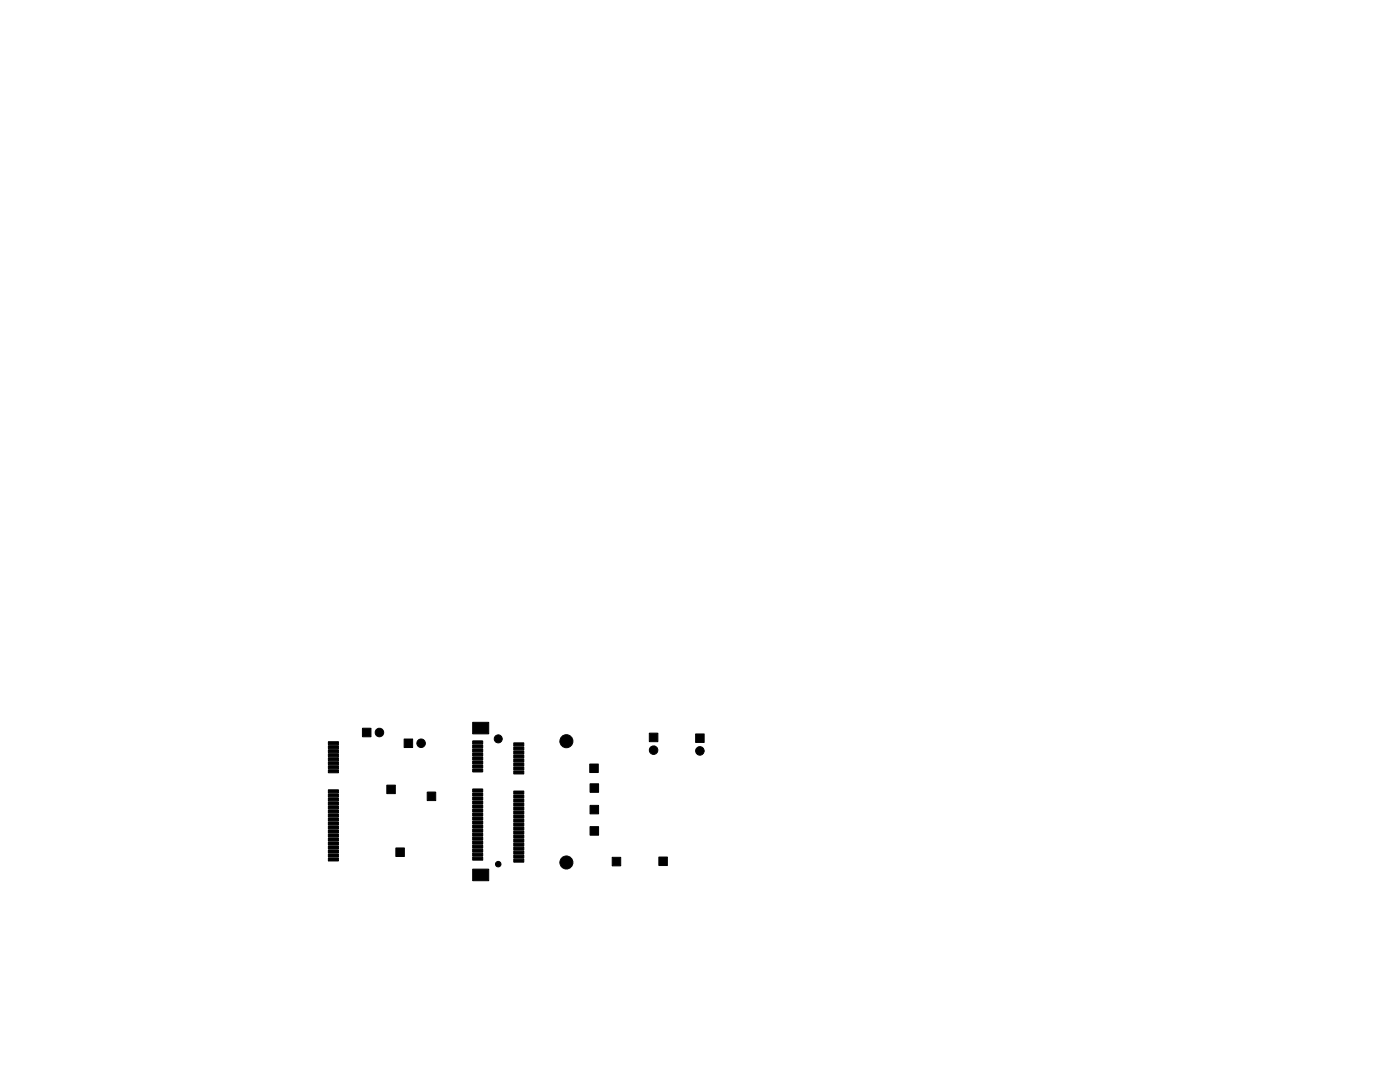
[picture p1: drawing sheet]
<svg xmlns="http://www.w3.org/2000/svg" width="279mm" height="216mm" viewBox="0 0 279 216" stroke-linecap="round" stroke-linejoin="round" font-family="sans-serif">
<g fill="#000" stroke="#000" stroke-width=".2">
<path d="M65.5 148h2v.6h-2zM65.5 148.8h2v.6h-2zM65.5 149.6h2v.6h-2zM65.5 150.4h2v.6h-2zM65.5 151.2h2v.6h-2zM65.5 152h2v.6h-2zM65.5 152.8h2v.6h-2zM65.5 153.6h2v.6h-2zM65.5 157.6h2v.6h-2zM65.5 158.4h2v.6h-2zM65.5 159.2h2v.6h-2zM65.5 160h2v.6h-2z"/>
<path d="M72.3 145.3h1.7v1.7h-1.7zM77.2 156.7h1.7v1.7h-1.7zM80.7 147.5h1.7v1.7h-1.7zM85.3 158h1.7v1.7h-1.7zM94.3 147.8h2v.6h-2zM94.3 148.6h2v.6h-2zM94.3 149.4h2v.6h-2zM94.3 150.2h2v.6h-2zM94.3 151h2v.6h-2zM94.3 151.8h2v.6h-2zM94.3 152.6h2v.6h-2zM94.3 153.4h2v.6h-2z"/>
<path d="M94.3 157.4h2v.6h-2zM94.3 158.2h2v.6h-2zM94.3 159h2v.6h-2zM94.3 159.8h2v.6h-2zM94.3 144.1h3.2v2.3h-3.2zM102.5 148.2h2v.6h-2zM102.5 149h2v.6h-2zM102.5 149.8h2v.6h-2zM102.5 150.6h2v.6h-2zM102.5 151.4h2v.6h-2zM102.5 152.2h2v.6h-2zM102.5 153h2v.6h-2z"/>
<path d="M102.5 153.8h2v.6h-2zM102.5 157.8h2v.6h-2zM102.5 158.6h2v.6h-2zM102.5 159.4h2v.6h-2zM117.7 152.4h1.7v1.7h-1.7zM117.8 156.4h1.7v1.7h-1.7zM129.6 146.3h1.7v1.7h-1.7zM138.8 146.4h1.7v1.7h-1.7zM65.5 160.8h2v.6h-2zM65.5 161.6h2v.6h-2zM65.5 162.4h2v.6h-2zM65.5 163.2h2v.6h-2z"/>
<path d="M65.5 164h2v.6h-2zM65.5 164.8h2v.6h-2zM65.5 165.6h2v.6h-2zM65.5 166.4h2v.6h-2zM65.5 167.2h2v.6h-2zM65.5 168h2v.6h-2zM65.5 168.8h2v.6h-2zM65.5 169.6h2v.6h-2zM65.5 170.4h2v.6h-2zM65.5 171.2h2v.6h-2zM79 169.2h1.7v1.7h-1.7zM94.3 160.6h2v.6h-2z"/>
<path d="M94.3 161.4h2v.6h-2zM94.3 162.2h2v.6h-2zM94.3 163h2v.6h-2zM94.3 163.8h2v.6h-2zM94.3 164.6h2v.6h-2zM94.3 165.4h2v.6h-2zM94.3 166.2h2v.6h-2zM94.3 167h2v.6h-2zM94.3 167.8h2v.6h-2zM94.3 168.6h2v.6h-2zM94.3 169.4h2v.6h-2zM94.3 170.2h2v.6h-2z"/>
<path d="M94.3 171h2v.6h-2zM94.3 173.4h3.2v2.3h-3.2zM102.5 160.2h2v.6h-2zM102.5 161h2v.6h-2zM102.5 161.8h2v.6h-2zM102.5 162.6h2v.6h-2zM102.5 163.4h2v.6h-2zM102.5 164.2h2v.6h-2zM102.5 165h2v.6h-2zM102.5 165.8h2v.6h-2zM102.5 166.6h2v.6h-2zM102.5 167.4h2v.6h-2z"/>
<path d="M102.5 168.2h2v.6h-2zM102.5 169h2v.6h-2zM102.5 169.8h2v.6h-2zM102.5 170.6h2v.6h-2zM102.5 171.4h2v.6h-2zM117.8 160.7h1.7v1.7h-1.7zM117.8 164.9h1.7v1.7h-1.7zM122.2 171.1h1.7v1.7h-1.7zM131.5 171h1.7v1.7h-1.7z"/>
<circle cx="75.7" cy="146.2" r=".85"/>
<circle cx="84" cy="148.3" r=".85"/>
<circle cx="99.4" cy="147.4" r=".8"/>
<circle cx="113" cy="147.9" r="1.3"/>
<circle cx="130.4" cy="149.7" r=".85"/>
<circle cx="139.7" cy="149.8" r=".85"/>
<circle cx="99.4" cy="172.4" r=".55"/>
<circle cx="113" cy="172.1" r="1.3"/>
</g>
</svg>
